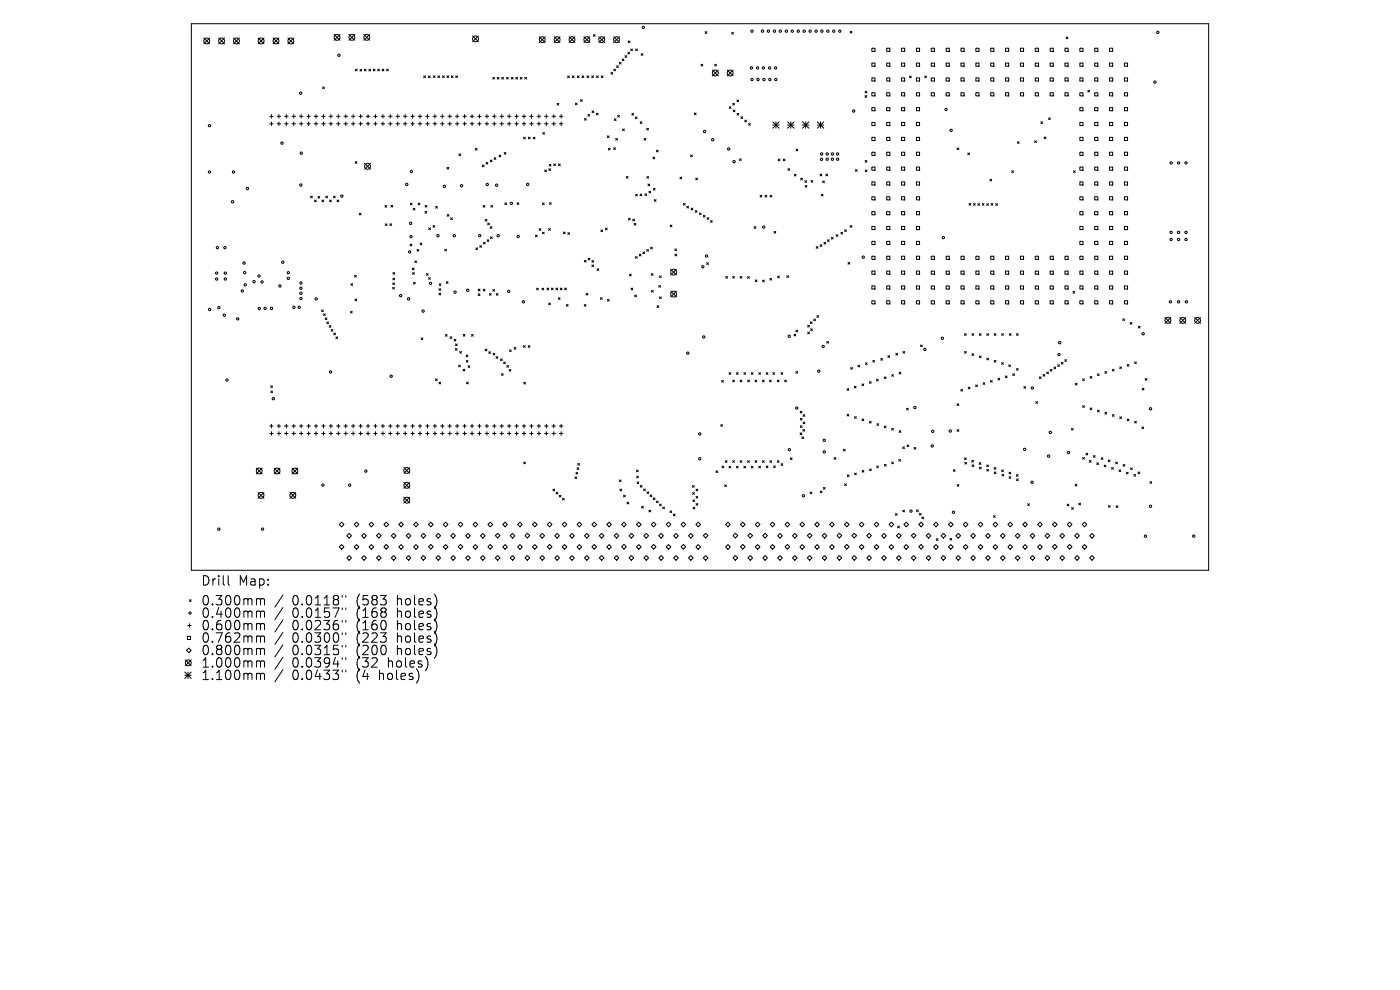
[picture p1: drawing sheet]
<svg xmlns="http://www.w3.org/2000/svg" width="297mm" height="210mm" viewBox="0 0 297 210" stroke-linecap="round" stroke-linejoin="round" font-family="sans-serif">
<defs><g id="words">
<g font-size="2.8">
<text x="42.6" y="124.5">Drill</text>
<text x="50.6" y="124.5">Map:</text>
<text x="42.6" y="128.7">0.300mm</text>
<text x="42.6" y="131.3">0.400mm</text>
<text x="62" y="128.7">0.0118&quot;</text>
<text x="62" y="131.3">0.0157&quot;</text>
<text x="75.7" y="128.7">(583</text>
<text x="75.7" y="131.3">(168</text>
<text x="84.5" y="128.7">holes)</text>
<text x="84.5" y="131.3">holes)</text>
<text x="42.6" y="134">0.600mm</text>
<text x="42.6" y="136.6">0.762mm</text>
<text x="62" y="134">0.0236&quot;</text>
<text x="62" y="136.6">0.0300&quot;</text>
<text x="75.7" y="134">(160</text>
<text x="75.7" y="136.6">(223</text>
<text x="84.5" y="134">holes)</text>
<text x="84.5" y="136.6">holes)</text>
<text x="42.6" y="139.3">0.800mm</text>
<text x="42.6" y="141.9">1.000mm</text>
<text x="62" y="139.3">0.0315&quot;</text>
<text x="62" y="141.9">0.0394&quot;</text>
<text x="75.7" y="139.3">(200</text>
<text x="75.7" y="141.9">(32</text>
<text x="82.6" y="141.9">holes)</text>
<text x="84.5" y="139.3">holes)</text>
<text x="42.6" y="144.5">1.100mm</text>
<text x="62" y="144.5">0.0433&quot;</text>
<text x="75.7" y="144.5">(4</text>
<text x="80.7" y="144.5">holes)</text>
</g>
</g></defs>
<g fill="none" stroke="#000" stroke-width=".21">
<path d="M40.6 5h215.8v116h-215.8zM43.2 8.1l1.3 1.2M44.5 8.1l-1.3 1.2M46.4 8.1l1.2 1.2M47.6 8.1l-1.2 1.2M49.5 8.1l1.3 1.2M50.8 8.1l-1.3 1.2M54.8 8.1l1.2 1.2M56 8.1l-1.2 1.2M57.9 8.1l1.3 1.2M59.2 8.1l-1.3 1.2M61.1 8.1l1.2 1.2"/>
<path d="M62.3 8.1l-1.2 1.2M68.4 18.4l.4 .4M68.8 18.4l-.4 .4M70.9 7.3l1.2 1.2M72.1 7.3l-1.2 1.2M74 7.3l1.3 1.2M75.3 7.3l-1.3 1.2M75.4 14.7l.4 .3M75.8 14.7l-.4 .3M76.4 14.7l.3 .4M76.7 14.7l-.3 .4M77.2 7.3l1.2 1.2"/>
<path d="M77.3 14.7l.4 .3M77.7 14.7l-.4 .3M78.3 14.7l.3 .4M78.4 7.3l-1.2 1.2M78.6 14.7l-.3 .4M79.2 14.7l.4 .3M79.6 14.7l-.4 .3M80.1 14.7l.4 .3M80.5 14.7l-.4 .3M81.1 14.7l.3 .3M81.4 14.7l-.3 .3M82 14.7l.4 .3"/>
<path d="M82.4 14.7l-.4 .3M89.9 16.1l.4 .4M90.3 16.1l-.4 .4M90.9 16.1l.4 .4M91.3 16.1l-.4 .4M91.9 16.1l.4 .4M92.3 16.1l-.4 .4M92.9 16.1l.4 .4M93.3 16.1l-.4 .4M93.9 16.1l.3 .4M94.2 16.1l-.3 .4M94.8 16.1l.4 .4"/>
<path d="M95.2 16.1l-.4 .4M95.8 16.1l.3 .4M96.1 16.1l-.3 .4M96.7 16.1l.4 .4M97.1 16.1l-.4 .4M100.3 7.6l1.2 1.3M101.5 7.6l-1.2 1.3M104.5 16.4l.4 .4M104.9 16.4l-.4 .4M105.5 16.4l.4 .4M105.9 16.4l-.4 .4M106.4 16.4l.4 .4"/>
<path d="M106.8 16.4l-.4 .4M107.5 16.4l.3 .4M107.8 16.4l-.3 .4M108.5 16.4l.4 .4M108.9 16.4l-.4 .4M109.4 16.4l.4 .4M109.8 16.4l-.4 .4M110.4 16.4l.3 .4M110.7 16.4l-.3 .4M111.3 16.4l.4 .4M111.7 16.4l-.4 .4M114.4 7.8l1.3 1.2"/>
<path d="M115.7 7.8l-1.3 1.2M117.6 7.8l1.2 1.2M118.8 7.8l-1.2 1.2M120.4 16.1l.4 .4M120.7 7.8l1.3 1.2M120.8 16.1l-.4 .4M121.4 16.1l.4 .4M121.8 16.1l-.4 .4M122 7.8l-1.3 1.2M122.5 16.1l.4 .4M122.9 16.1l-.4 .4M123.5 16.1l.3 .4"/>
<path d="M123.8 16.1l-.3 .4M123.9 7.8l1.2 1.2M124.5 16.1l.4 .4M124.9 16.1l-.4 .4M125.1 7.8l-1.2 1.2M125.5 16.1l.4 .4M125.9 7.3l.3 .4M125.9 16.1l-.4 .4M126.2 7.3l-.3 .4M126.5 16.1l.4 .4M126.9 16.1l-.4 .4M127 7.8l1.3 1.2"/>
<path d="M127.6 16.1l.3 .4M127.9 16.1l-.3 .4M128.3 7.8l-1.3 1.2M129.6 15.4l.4 .3M130 15.4l-.4 .3M130.2 7.8l1.2 1.2M130.2 14.7l.4 .3M130.6 14.7l-.4 .3M130.8 13.9l.4 .4M131.2 13.9l-.4 .4M131.4 13.2l.4 .4M131.4 7.8l-1.2 1.2"/>
<path d="M131.8 13.2l-.4 .4M132 12.5l.4 .4M132.4 12.5l-.4 .4M132.6 11.8l.4 .4M133 11.8l-.4 .4M133.2 11.1l.4 .4M133.3 8.7l.4 .4M133.6 11.1l-.4 .4M133.7 8.7l-.4 .4M133.8 10.4l.4 .4M134.2 10.4l-.4 .4M134.8 10.4l.4 .3"/>
<path d="M135.2 10.4l-.4 .3M136 11.4l.4 .3M136.4 11.4l-.4 .3M148.7 13.6l.4 .4M149.1 13.6l-.4 .4M149.6 6.7l.4 .4M150 6.7l-.4 .4M151.1 14.9l1.3 1.2M151.6 13.6l.4 .4M152 13.6l-.4 .4M152.4 14.9l-1.3 1.2M154.3 14.9l1.2 1.2"/>
<path d="M155.2 6.9l.4 .3M155.5 14.9l-1.2 1.2M155.6 6.9l-.4 .3M180.3 6.6l.4 .4M180.7 6.6l-.4 .4M183.5 19.3l.4 .4M183.9 19.3l-.4 .4M185 10.2h.6v.7h-.6zM185 13.4h.6v.6h-.6zM185 16.5h.6v.7h-.6zM185 19.7h.6v.6h-.6zM188.1 10.2h.7v.7h-.7z"/>
<path d="M188.1 13.4h.7v.6h-.7zM188.1 16.5h.7v.7h-.7zM188.1 19.7h.7v.6h-.7zM191.3 10.2h.6v.7h-.6zM191.3 13.4h.6v.6h-.6zM191.3 16.5h.6v.7h-.6zM191.3 19.7h.6v.6h-.6zM193 16.1l.3 .4M193.3 16.1l-.3 .4M194.4 10.2h.7v.7h-.7zM194.4 13.4h.7v.6h-.7zM194.4 16.5h.7v.7h-.7z"/>
<path d="M194.4 19.7h.7v.6h-.7zM196.2 16.1l.3 .4M196.5 16.1l-.3 .4M197.6 10.2h.6v.7h-.6zM197.6 13.4h.6v.6h-.6zM197.6 16.5h.6v.7h-.6zM197.6 19.7h.6v.6h-.6zM200.7 10.2h.7v.7h-.7zM200.7 13.4h.7v.6h-.7zM200.7 16.5h.7v.7h-.7zM200.7 19.7h.7v.6h-.7zM203.9 10.2h.6v.7h-.6z"/>
<path d="M203.9 13.4h.6v.6h-.6zM203.9 16.5h.6v.7h-.6zM203.9 19.7h.6v.6h-.6zM207 10.2h.7v.7h-.7zM207 13.4h.7v.6h-.7zM207 16.5h.7v.7h-.7zM207 19.7h.7v.6h-.7zM210.2 10.2h.6v.7h-.6zM210.2 13.4h.6v.6h-.6zM210.2 16.5h.6v.7h-.6zM210.2 19.7h.6v.6h-.6zM213.3 10.2h.7v.7h-.7z"/>
<path d="M213.3 13.4h.7v.6h-.7zM213.3 16.5h.7v.7h-.7zM213.3 19.7h.7v.6h-.7zM216.5 10.2h.6v.7h-.6zM216.5 13.4h.6v.6h-.6zM216.5 16.5h.6v.7h-.6zM216.5 19.7h.6v.6h-.6zM219.6 10.2h.7v.7h-.7zM219.6 13.4h.7v.6h-.7zM219.6 16.5h.7v.7h-.7zM219.6 19.7h.7v.6h-.7zM222.8 10.2h.6v.7h-.6z"/>
<path d="M222.8 13.4h.6v.6h-.6zM222.8 16.5h.6v.7h-.6zM222.8 19.7h.6v.6h-.6zM225.9 10.2h.7v.7h-.7zM225.9 13.4h.7v.6h-.7zM225.9 16.5h.7v.7h-.7zM225.9 19.7h.7v.6h-.7zM226.2 7.8l.3 .4M226.5 7.8l-.3 .4M229.1 10.2h.6v.7h-.6zM229.1 13.4h.6v.6h-.6zM229.1 16.5h.6v.7h-.6z"/>
<path d="M229.1 19.7h.6v.6h-.6zM230.8 19.1l.3 .4M231.1 19.1l-.3 .4M232.2 10.2h.7v.7h-.7zM232.2 13.4h.7v.6h-.7zM232.2 16.5h.7v.7h-.7zM232.2 19.7h.7v.6h-.7zM235.4 10.2h.7v.7h-.7zM235.4 13.4h.7v.6h-.7zM235.4 16.5h.7v.7h-.7zM235.4 19.7h.7v.6h-.7zM238.5 13.4h.7v.6h-.7z"/>
<path d="M238.5 16.5h.7v.7h-.7zM238.5 19.7h.7v.6h-.7zM57.2 24.7h.8M57.2 26.3h.8M57.6 24.3v.7M57.6 25.9v.7M58.8 24.7h.7M58.8 26.3h.7M59.2 24.3v.7M59.2 25.9v.7M60.4 24.7h.7M60.4 26.3h.7"/>
<path d="M60.7 24.3v.7M60.7 25.9v.7M61.9 24.7h.8M61.9 26.3h.8M62.3 24.3v.7M62.3 25.9v.7M63.5 24.7h.8M63.5 26.3h.8M63.9 24.3v.7M63.9 25.9v.7M65.1 24.7h.7M65.1 26.3h.7"/>
<path d="M65.5 24.3v.7M65.5 25.9v.7M66.7 24.7h.7M66.7 26.3h.7M67 24.3v.7M67 25.9v.7M68.2 24.7h.8M68.2 26.3h.8M68.6 24.3v.7M68.6 25.9v.7M69.8 24.7h.8M69.8 26.3h.8"/>
<path d="M70.2 24.3v.7M70.2 25.9v.7M71.4 24.7h.7M71.4 26.3h.7M71.8 24.3v.7M71.8 25.9v.7M73 24.7h.7M73 26.3h.7M73.3 24.3v.7M73.3 25.9v.7M74.6 24.7h.7M74.6 26.3h.7"/>
<path d="M74.9 24.3v.7M74.9 25.9v.7M75.4 34.3l.3 .4M75.7 34.3l-.3 .4M76.1 24.7h.8M76.1 26.3h.8M76.5 24.3v.7M76.5 25.9v.7M77.4 34.7l1.2 1.2M77.7 24.7h.7M77.7 26.3h.7M78.1 24.3v.7"/>
<path d="M78.1 25.9v.7M78.6 34.7l-1.2 1.2M79.3 24.7h.7M79.3 26.3h.7M79.7 24.3v.7M79.7 25.9v.7M80.9 24.7h.7M80.9 26.3h.7M81.2 24.3v.7M81.2 25.9v.7M82.4 24.7h.8M82.4 26.3h.8"/>
<path d="M82.8 24.3v.7M82.8 25.9v.7M84 24.7h.8M84 26.3h.8M84.4 24.3v.7M84.4 25.9v.7M85.6 24.7h.7M85.6 26.3h.7M86 24.3v.7M86 25.9v.7M87.2 24.7h.7M87.2 26.3h.7"/>
<path d="M87.5 24.3v.7M87.5 25.9v.7M88.7 24.7h.8M88.7 26.3h.8M89.1 24.3v.7M89.1 25.9v.7M90.3 24.7h.8M90.3 26.3h.8M90.7 24.3v.7M90.7 25.9v.7M91.9 24.7h.7M91.9 26.3h.7"/>
<path d="M92.3 24.3v.7M92.3 25.9v.7M93.5 24.7h.7M93.5 26.3h.7M93.8 24.3v.7M93.8 25.9v.7M94.8 35.5l.4 .4M95 24.7h.8M95 26.3h.8M95.2 35.5l-.4 .4M95.4 24.3v.7M95.4 25.9v.7"/>
<path d="M96.6 24.7h.8M96.6 26.3h.8M97 24.3v.7M97 25.9v.7M97.4 32.6l.3 .4M97.7 32.6l-.3 .4M98.2 24.7h.7M98.2 26.3h.7M98.6 24.3v.7M98.6 25.9v.7M99.8 24.7h.7M99.8 26.3h.7"/>
<path d="M100.1 24.3v.7M100.1 25.9v.7M100.8 31.5l.4 .4M101.2 31.5l-.4 .4M101.3 24.7h.8M101.3 26.3h.8M101.7 24.3v.7M101.7 25.9v.7M102.3 35l.4 .4M102.7 35l-.4 .4M102.9 24.7h.8M102.9 26.3h.8"/>
<path d="M103.1 34.4l.4 .4M103.3 24.3v.7M103.3 25.9v.7M103.5 34.4l-.4 .4M104 33.9l.4 .4M104.4 33.9l-.4 .4M104.5 24.7h.7M104.5 26.3h.7M104.8 33.4l.4 .4M104.9 24.3v.7M104.9 25.9v.7M105.2 33.4l-.4 .4"/>
<path d="M105.9 32.9l.3 .4M106.1 24.7h.7M106.1 26.3h.7M106.2 32.9l-.3 .4M106.4 24.3v.7M106.4 25.9v.7M107 32.4l.3 .3M107.3 32.4l-.3 .3M107.6 24.7h.8M107.6 26.3h.8M108 24.3v.7M108 25.9v.7"/>
<path d="M109.2 24.7h.8M109.2 26.3h.8M109.6 24.3v.7M109.6 25.9v.7M110.8 24.7h.7M110.8 26.3h.7M111.1 29.1l.3 .4M111.2 24.3v.7M111.2 25.9v.7M111.4 29.1l-.3 .4M112.1 29.1l.4 .4M112.4 24.7h.7"/>
<path d="M112.4 26.3h.7M112.5 29.1l-.4 .4M112.7 24.3v.7M112.7 25.9v.7M113.1 29.1l.4 .4M113.5 29.1l-.4 .4M114 24.7h.7M114 26.3h.7M114.3 24.3v.7M114.3 25.9v.7M115.1 28.1l.4 .4M115.5 28.1l-.4 .4"/>
<path d="M115.5 24.7h.8M115.5 26.3h.8M115.5 36.1l.4 .3M115.9 24.3v.7M115.9 25.9v.7M115.9 36.1l-.4 .3M116.4 35.8l.4 .4M116.5 34.9l.4 .3M116.8 35.8l-.4 .4M116.9 34.9l-.4 .3M117.1 24.7h.7M117.1 26.3h.7"/>
<path d="M117.5 34.8l.3 .3M117.5 24.3v.7M117.5 25.9v.7M117.8 34.8l-.3 .3M118.2 21.9l.4 .4M118.5 34.8l.4 .3M118.6 21.9l-.4 .4M118.7 24.7h.7M118.7 26.3h.7M118.9 34.8l-.4 .3M119.1 24.3v.7M119.1 25.9v.7"/>
<path d="M122.1 21.9l.3 .3M122.4 21.9l-.3 .3M123.1 21.1l.4 .4M123.5 21.1l-.4 .4M124 25.1l.4 .4M124.4 25.1l-.4 .4M124.7 24.3l.4 .4M125.1 24.3l-.4 .4M125.6 23.5l.4 .4M126 23.5l-.4 .4M126.5 24l.4 .4M126.9 24l-.4 .4"/>
<path d="M128.8 28.8l.4 .4M129.1 31.5l.3 .3M129.2 28.8l-.4 .4M129.4 31.5l-.3 .3M130.2 31.3l.4 .4M130.3 25.2l.4 .4M130.6 31.3l-.4 .4M130.6 29.4l.4 .3M130.7 25.2l-.4 .4M131 29.4l-.4 .3M131 24.5l.4 .4M131.4 24.5l-.4 .4"/>
<path d="M132.1 27.3l.3 .4M132.4 27.3l-.3 .4M132.9 37.4l.3 .4M133.2 37.4l-.3 .4M134 24.1l.4 .3M134.4 24.1l-.4 .3M134.8 24.8l.4 .4M135.2 24.8l-.4 .4M135.8 25.8l.4 .4M136.2 25.8l-.4 .4M136.6 29.4l.4 .3M137 29.4l-.4 .3"/>
<path d="M137.2 27.2l.4 .4M137.2 37.4l.4 .4M137.5 39l.3 .4M137.6 27.2l-.4 .4M137.6 37.4l-.4 .4M137.8 39l-.3 .4M138.5 33.3l.4 .4M138.6 40l.4 .3M138.9 33.3l-.4 .4M139 40l-.4 .3M139.3 31.8l.3 .4M139.6 31.8l-.3 .4"/>
<path d="M144.2 37.6l.4 .4M144.6 37.6l-.4 .4M146.5 32.9l.4 .3M146.9 32.9l-.4 .3M147.3 24l.4 .3M147.6 37.8l.4 .3M147.7 24l-.4 .3M148 37.8l-.4 .3M154.7 22.6l.4 .4M155.1 22.6l-.4 .4M155.5 21.9l.3 .4M155.6 23.3l.3 .4"/>
<path d="M155.8 21.9l-.3 .4M155.9 23.3l-.3 .4M156.3 21.2l.4 .4M156.4 24.1l.3 .3M156.7 21.2l-.4 .4M156.7 24.1l-.3 .3M156.9 33.7l.3 .3M157.2 24.8l.3 .3M157.2 33.7l-.3 .3M157.5 24.8l-.3 .3M158 25.5l.4 .4M158.4 25.5l-.4 .4"/>
<path d="M158.8 26.2l.4 .4M159.2 26.2l-.4 .4M163.9 25.8l1.4 1.4M163.9 26.5h1.4M164.6 25.8v1.4M165.1 33.7l.4 .4M165.3 25.8l-1.4 1.4M165.5 33.7l-.4 .4M166.1 33.7l.4 .4M166.5 33.7l-.4 .4M167.1 26.5h1.3M167.1 25.8l1.3 1.4"/>
<path d="M167.2 35.8l.3 .3M167.5 35.8l-.3 .3M167.8 25.8v1.4M168.4 25.8l-1.3 1.4M168.5 37l.4 .3M168.9 37l-.4 .3M168.9 31.6l.4 .4M169.3 31.6l-.4 .4M169.9 37.8l.3 .4M170.2 37.8l-.3 .4M170.2 26.5h1.4M170.2 25.8l1.4 1.4"/>
<path d="M170.7 38.3l.4 .4M170.8 39.3l.4 .4M170.9 25.8v1.4M171.1 38.3l-.4 .4M171.2 39.3l-.4 .4M171.6 25.8l-1.4 1.4M172 38.3l.4 .4M172.4 38.3l-.4 .4M173.4 26.5h1.4M173.4 25.8l1.4 1.4M174 36.9l.3 .4M174.1 25.8v1.4"/>
<path d="M174.3 36.9l-.3 .4M174.5 38.4l.4 .4M174.8 25.8l-1.4 1.4M174.9 38.4l-.4 .4M175.2 36.9l.4 .4M175.6 36.9l-.4 .4M181.5 36l.4 .4M181.9 36l-.4 .4M183.5 20.3l.4 .4M183.5 34l.4 .4M183.6 36.1l.3 .3M183.9 20.3l-.4 .4"/>
<path d="M183.9 34l-.4 .4M183.9 36.1l-.3 .3M185 22.8h.6v.7h-.6zM185 26h.6v.6h-.6zM185 29.1h.6v.7h-.6zM185 32.3h.6v.7h-.6zM185 35.4h.6v.7h-.6zM185 38.6h.6v.7h-.6zM188.1 22.8h.7v.7h-.7zM188.1 26h.7v.6h-.7zM188.1 29.1h.7v.7h-.7zM188.1 32.3h.7v.7h-.7z"/>
<path d="M188.1 35.4h.7v.7h-.7zM188.1 38.6h.7v.7h-.7zM191.3 22.8h.6v.7h-.6zM191.3 26h.6v.6h-.6zM191.3 29.1h.6v.7h-.6zM191.3 32.3h.6v.7h-.6zM191.3 35.4h.6v.7h-.6zM191.3 38.6h.6v.7h-.6zM194.4 22.8h.7v.7h-.7zM194.4 26h.7v.6h-.7zM194.4 29.1h.7v.7h-.7zM194.4 32.3h.7v.7h-.7z"/>
<path d="M194.4 35.4h.7v.7h-.7zM194.4 38.6h.7v.7h-.7zM203 31.4l.4 .3M203.4 31.4l-.4 .3M205.3 32.4l.4 .4M205.7 32.4l-.4 .4M210 38l.4 .4M210.4 38l-.4 .4M214.6 36.2l.4 .4M215 36.2l-.4 .4M215.8 30.1l.4 .3M216.2 30.1l-.4 .3"/>
<path d="M219.5 29.9l.4 .3M219.9 29.9l-.4 .3M220.8 25.8l.4 .4M221.2 25.8l-.4 .4M221.5 29.1l.4 .3M221.9 29.1l-.4 .3M222.5 25l.3 .4M222.8 25l-.3 .4M227.7 36.2l.4 .4M228.1 36.2l-.4 .4M229.1 22.8h.6v.7h-.6zM229.1 26h.6v.6h-.6z"/>
<path d="M229.1 29.1h.6v.7h-.6zM229.1 32.3h.6v.7h-.6zM229.1 35.4h.6v.7h-.6zM229.1 38.6h.6v.7h-.6zM232.2 22.8h.7v.7h-.7zM232.2 26h.7v.6h-.7zM232.2 29.1h.7v.7h-.7zM232.2 32.3h.7v.7h-.7zM232.2 35.4h.7v.7h-.7zM232.2 38.6h.7v.7h-.7zM235.4 22.8h.7v.7h-.7zM235.4 26h.7v.6h-.7z"/>
<path d="M235.4 29.1h.7v.7h-.7zM235.4 32.3h.7v.7h-.7zM235.4 35.4h.7v.7h-.7zM235.4 38.6h.7v.7h-.7zM238.5 22.8h.7v.7h-.7zM238.5 26h.7v.6h-.7zM238.5 29.1h.7v.7h-.7zM238.5 32.3h.7v.7h-.7zM238.5 35.4h.7v.7h-.7zM238.5 38.6h.7v.7h-.7zM65.9 41.6l.4 .4M66.3 41.6l-.4 .4"/>
<path d="M66.7 42.4l.4 .4M67.1 42.4l-.4 .4M67.5 41.7l.3 .3M67.8 41.7l-.3 .3M68.3 42.4l.4 .4M68.7 42.4l-.4 .4M69.1 41.6l.4 .4M69.5 41.6l-.4 .4M69.9 42.4l.4 .4M70.3 42.4l-.4 .4M70.7 41.6l.4 .4M71.1 41.6l-.4 .4"/>
<path d="M71.5 42.4l.4 .4M71.9 42.4l-.4 .4M75.2 58.4l.4 .4M75.6 58.4l-.4 .4M76.2 45.2l.4 .4M76.6 45.2l-.4 .4M81.7 43.6l.3 .4M81.7 47.5l.4 .4M82 43.6l-.3 .4M82.1 47.5l-.4 .4M82.7 47.5l.4 .3M83 43.6l.3 .3"/>
<path d="M83.1 47.5l-.4 .3M83.3 43.6l-.3 .3M83.3 59l.4 .4M83.4 57.8l.3 .4M83.7 59l-.4 .4M83.7 57.8l-.3 .4M87 51.8l.4 .4M87.1 43.1l.3 .4M87.4 51.8l-.4 .4M87.4 43.1l-.3 .4M87.5 56.9l.3 .3M87.5 57.8l.4 .4"/>
<path d="M87.7 44.2l.3 .3M87.7 59.9l.4 .4M87.8 56.9l-.3 .3M87.9 57.8l-.4 .4M88 55.3l.4 .4M88 44.2l-.3 .3M88.1 59.9l-.4 .4M88.4 55.3l-.4 .4M88.5 52.9l.3 .4M88.7 43.1l.4 .3M88.8 52.9l-.3 .4M89.1 43.1l-.4 .3"/>
<path d="M89.1 51.6l.4 .3M89.5 51.6l-.4 .3M90.1 44.8l.4 .4M90.2 43.6l.4 .3M90.5 58l.3 .4M90.5 44.8l-.4 .4M90.6 43.6l-.4 .3M90.8 58l-.3 .4M90.9 58.9l.4 .4M91 48.3l.3 .4M91.3 58.9l-.4 .4M91.3 48.3l-.3 .4"/>
<path d="M91.9 47.8l.3 .4M92.2 47.8l-.3 .4M92.4 43.8l.4 .4M92.8 43.8l-.4 .4M94.4 52.9l.3 .3M94.7 59.7l.4 .4M94.7 52.9l-.3 .3M94.9 45.5l.4 .4M95.1 59.7l-.4 .4M95.3 45.5l-.4 .4M95.6 46.2l.4 .4M96 46.2l-.4 .4"/>
<path d="M101 52.6l.3 .3M101.3 52.6l-.3 .3M101.8 52.1l.4 .4M102.2 52.1l-.4 .4M102.5 43.6l.4 .3M102.6 51.4l.3 .4M102.9 43.6l-.4 .3M102.9 51.4l-.3 .4M102.9 46.5l.4 .4M103.3 46.5l-.4 .4M103.3 50.9l.4 .3M103.5 47.3l.3 .4"/>
<path d="M103.7 50.9l-.4 .3M103.8 47.3l-.3 .4M104 48.1l.3 .4M104 50.2l.4 .4M104.1 43.6l.4 .3M104.3 48.1l-.3 .4M104.4 50.2l-.4 .4M104.5 43.6l-.4 .3M107.1 43l.4 .4M107.5 43l-.4 .4M109.7 43l.4 .4M110.1 43l-.4 .4"/>
<path d="M113.6 49.9l.4 .3M114 49.9l-.4 .3M114.4 48.5l.3 .4M114.7 48.5l-.3 .4M115.1 43l.3 .4M115.1 49.2l.4 .4M115.4 43l-.3 .4M115.5 49.2l-.4 .4M116.4 48.5l.4 .4M116.6 43l.3 .4M116.8 48.5l-.4 .4M116.9 43l-.3 .4"/>
<path d="M119.5 49.2l.4 .4M119.9 49.2l-.4 .4M120.5 49.4l.3 .3M120.8 49.4l-.3 .3M124 55.2l.3 .4M124.3 55.2l-.3 .4M124.8 54.8l.4 .3M125.2 54.8l-.4 .3M125.6 56.2l.3 .4M125.6 55.3l.3 .3M125.9 55.3l-.3 .3M125.9 56.2l-.3 .4"/>
<path d="M126.7 57l.3 .4M127 57l-.3 .4M127.5 48.8l.3 .3M127.8 48.8l-.3 .3M128.4 48.4l.4 .3M128.8 48.4l-.4 .3M133.3 46.3l.4 .4M133.5 58.2l.4 .3M133.7 46.3l-.4 .4M133.9 58.2l-.4 .3M134.2 46.5l.4 .4M134.5 47.4l.4 .4"/>
<path d="M134.6 46.5l-.4 .4M134.8 54.4l.4 .4M134.8 41.2l.4 .4M134.9 47.4l-.4 .4M135.2 54.4l-.4 .4M135.2 41.2l-.4 .4M135.6 53.9l.4 .4M135.8 41.2l.3 .3M136 53.9l-.4 .4M136.1 41.2l-.3 .3M136.4 53.4l.4 .4M136.8 53.4l-.4 .4"/>
<path d="M136.8 41.1l.4 .4M137.2 41.1l-.4 .4M137.2 52.9l.4 .4M137.6 52.9l-.4 .4M137.7 40.6l.3 .3M138 52.4l.4 .4M138 40.6l-.3 .3M138.2 58l.3 .4M138.4 52.4l-.4 .4M138.5 58l-.3 .4M138.8 42.3l.4 .4M139.2 42.3l-.4 .4"/>
<path d="M139.9 58.5l.4 .4M140.3 58.5l-.4 .4M142.2 47.7l.3 .4M142.3 57.1l1.2 1.2M142.5 47.7l-.3 .4M143.2 52.8l.3 .4M143.2 53.9l.4 .4M143.5 57.1l-1.2 1.2M143.5 52.8l-.3 .4M143.6 53.9l-.4 .4M145 43.1l.3 .4M145.3 43.1l-.3 .4"/>
<path d="M145.7 43.8l.4 .3M146.1 43.8l-.4 .3M146.6 44.2l.4 .3M147 44.2l-.4 .3M147.5 44.7l.4 .3M147.9 44.7l-.4 .3M148.4 45.2l.4 .3M148.8 45.2l-.4 .3M149.2 45.7l.4 .3M149.6 45.7l-.4 .3M149.9 55.7l.4 .4M150 46.2l.4 .3"/>
<path d="M150.3 55.7l-.4 .4M150.4 46.2l-.4 .3M150.7 46.8l.4 .4M151.1 46.8l-.4 .4M154 58.7l.3 .3M154.3 58.7l-.3 .3M155.4 58.6l.4 .4M155.8 58.6l-.4 .4M157 58.6l.4 .4M157.4 58.6l-.4 .4M158.6 58.7l.4 .3M159 58.7l-.4 .3"/>
<path d="M160 48.1l.4 .4M160.2 59.4l.4 .3M160.4 48.1l-.4 .4M160.6 59.4l-.4 .3M161.2 41.4l.4 .4M161.6 41.4l-.4 .4M161.8 59.4l.3 .4M162.1 59.4l-.3 .4M162.3 41.4l.4 .4M162.7 41.4l-.4 .4M163.3 59l.4 .4M163.4 41.4l.3 .4"/>
<path d="M163.7 59l-.4 .4M163.7 41.4l-.3 .4M164.2 49.1l.4 .4M164.6 49.1l-.4 .4M165 58.6l.3 .3M165.3 58.6l-.3 .3M166.9 58.5l.4 .4M167.3 58.5l-.4 .4M173.1 52.3l.4 .4M173.5 52.3l-.4 .4M174 51.9l.4 .4M174.2 41.2l.4 .4"/>
<path d="M174.4 51.9l-.4 .4M174.6 41.2l-.4 .4M174.8 51.4l.4 .4M175.2 51.4l-.4 .4M175.5 50.9l.4 .3M175.9 50.9l-.4 .3M176.4 50.3l.3 .4M176.7 50.3l-.3 .4M177.4 49.8l.3 .4M177.7 49.8l-.3 .4M178.4 49.3l.4 .4M178.8 49.3l-.4 .4"/>
<path d="M179.2 48.7l.4 .4M179.6 48.7l-.4 .4M179.9 55.7l.4 .3M180.3 55.7l-.4 .3M180.3 47.8l.4 .4M180.7 47.8l-.4 .4M185 41.7h.6v.7h-.6zM185 44.9h.6v.7h-.6zM185 48h.6v.7h-.6zM185 51.2h.6v.7h-.6zM185 54.3h.6v.7h-.6zM185 57.5h.6v.7h-.6z"/>
<path d="M188.1 41.7h.7v.7h-.7zM188.1 44.9h.7v.7h-.7zM188.1 48h.7v.7h-.7zM188.1 51.2h.7v.7h-.7zM188.1 54.3h.7v.7h-.7zM188.1 57.5h.7v.7h-.7zM191.3 41.7h.6v.7h-.6zM191.3 44.9h.6v.7h-.6zM191.3 48h.6v.7h-.6zM191.3 51.2h.6v.7h-.6zM191.3 54.3h.6v.7h-.6zM191.3 57.5h.6v.7h-.6z"/>
<path d="M194.4 41.7h.7v.7h-.7zM194.4 44.9h.7v.7h-.7zM194.4 48h.7v.7h-.7zM194.4 51.2h.7v.7h-.7zM194.4 54.3h.7v.7h-.7zM194.4 57.5h.7v.7h-.7zM197.6 54.3h.6v.7h-.6zM197.6 57.5h.6v.7h-.6zM200.7 54.3h.7v.7h-.7zM200.7 57.5h.7v.7h-.7zM203.9 54.3h.6v.7h-.6zM203.9 57.5h.6v.7h-.6z"/>
<path d="M205.6 43.1l.4 .4M206 43.1l-.4 .4M206.5 43.2l.4 .4M206.9 43.2l-.4 .4M207 54.3h.7v.7h-.7zM207 57.5h.7v.7h-.7zM207.5 43.2l.3 .4M207.8 43.2l-.3 .4M208.4 43.2l.4 .4M208.8 43.2l-.4 .4M209.3 43.2l.4 .4M209.7 43.2l-.4 .4"/>
<path d="M210.2 54.3h.6v.7h-.6zM210.2 57.5h.6v.7h-.6zM210.3 43.2l.3 .3M210.6 43.2l-.3 .3M211.2 43.2l.4 .4M211.6 43.2l-.4 .4M213.3 54.3h.7v.7h-.7zM213.3 57.5h.7v.7h-.7zM216.5 54.3h.6v.7h-.6zM216.5 57.5h.6v.7h-.6zM219.6 54.3h.7v.7h-.7zM219.6 57.5h.7v.7h-.7z"/>
<path d="M222.8 54.3h.6v.7h-.6zM222.8 57.5h.6v.7h-.6zM225.9 54.3h.7v.7h-.7zM225.9 57.5h.7v.7h-.7zM229.1 41.7h.6v.7h-.6zM229.1 44.9h.6v.7h-.6zM229.1 48h.6v.7h-.6zM229.1 51.2h.6v.7h-.6zM229.1 54.3h.6v.7h-.6zM229.1 57.5h.6v.7h-.6zM232.2 41.7h.7v.7h-.7zM232.2 44.9h.7v.7h-.7z"/>
<path d="M232.2 48h.7v.7h-.7zM232.2 51.2h.7v.7h-.7zM232.2 54.3h.7v.7h-.7zM232.2 57.5h.7v.7h-.7zM235.4 41.7h.7v.7h-.7zM235.4 44.9h.7v.7h-.7zM235.4 48h.7v.7h-.7zM235.4 51.2h.7v.7h-.7zM235.4 54.3h.7v.7h-.7zM235.4 57.5h.7v.7h-.7zM238.5 41.7h.7v.7h-.7zM238.5 44.9h.7v.7h-.7z"/>
<path d="M238.5 48h.7v.7h-.7zM238.5 51.2h.7v.7h-.7zM238.5 54.3h.7v.7h-.7zM238.5 57.5h.7v.7h-.7zM68.2 65.7l.4 .4M68.6 65.7l-.4 .4M68.6 66.6l.4 .3M69 67.4l.3 .4M69 66.6l-.4 .3M69.3 68.3l.4 .4M69.3 67.4l-.3 .4M69.7 68.3l-.4 .4"/>
<path d="M69.8 69.1l.4 .3M70.2 69.1l-.4 .3M70.3 69.9l.3 .4M70.6 69.9l-.3 .4M70.8 70.6l.4 .4M71.2 70.6l-.4 .4M71.3 71.5l.3 .3M71.6 71.5l-.3 .3M74.4 66l.3 .4M74.5 60.2l.3 .3M74.7 66l-.3 .4M74.8 60.2l-.3 .3"/>
<path d="M75.3 63.4l.4 .4M75.7 63.4l-.4 .4M83.3 60.9l.4 .4M83.3 60l.4 .4M83.7 60.9l-.4 .4M83.7 60l-.4 .4M89.3 71.7l.4 .3M89.7 71.7l-.4 .3M93.1 62.2l.4 .4M93.1 61.2l.4 .4M93.2 60.2l.3 .4M93.5 62.2l-.4 .4"/>
<path d="M93.5 61.2l-.4 .4M93.5 60.2l-.3 .4M94.5 71l.4 .3M94.9 71l-.4 .3M95.5 71.4l.4 .4M95.9 71.4l-.4 .4M96.4 72l.3 .4M96.6 73.9l.4 .4M96.6 73l.4 .3M96.7 72l-.3 .4M97 73.9l-.4 .4M97 73l-.4 .3"/>
<path d="M97.3 77.5l.4 .3M97.5 74.6l.4 .3M97.7 77.5l-.4 .3M97.9 74.6l-.4 .3M98.2 78.3l.4 .4M98.3 70.9l.3 .4M98.6 78.3l-.4 .4M98.6 70.9l-.3 .4M98.9 75.3l.4 .4M98.9 76.5l.4 .3M99.3 75.3l-.4 .4M99.3 76.5l-.4 .3"/>
<path d="M99.3 77.6l.4 .3M99.7 77.6l-.4 .3M100 70.9l.4 .4M100.4 70.9l-.4 .4M101.4 62.3l.4 .4M101.5 61.3l.3 .4M101.8 62.3l-.4 .4M101.8 61.3l-.3 .4M102.5 61.4l.4 .3M102.9 61.4l-.4 .3M102.9 74.1l.4 .3M103.3 74.1l-.4 .3"/>
<path d="M103.7 74.6l.4 .4M103.8 62.3l.4 .3M104.1 74.6l-.4 .4M104.2 62.3l-.4 .3M104.6 61.4l.3 .4M104.6 74.9l.4 .4M104.9 61.4l-.3 .4M105 74.9l-.4 .4M105.2 75.6l.4 .4M105.3 62.3l.3 .3M105.6 75.6l-.4 .4M105.6 62.3l-.3 .3"/>
<path d="M106.2 76.1l.4 .4M106.4 79.3l.3 .3M106.6 76.1l-.4 .4M106.7 79.3l-.3 .3M106.8 76.8l.4 .4M107.2 76.8l-.4 .4M107.5 77.5l.4 .4M107.9 77.5l-.4 .4M108 78.4l.4 .3M108.1 74.2l.3 .4M108.4 78.4l-.4 .3M108.4 74.2l-.3 .4"/>
<path d="M109.1 73.7l.3 .4M109.4 73.7l-.3 .4M111 73.3l.4 .4M111.4 73.3l-.4 .4M112 73.3l.4 .4M112.4 73.3l-.4 .4M113.8 61.1l.4 .4M114.2 61.1l-.4 .4M115 61.1l.3 .4M115.3 61.1l-.3 .4M116 61.1l.4 .4M116.4 64.3l.4 .4"/>
<path d="M116.4 61.1l-.4 .4M116.8 64.3l-.4 .4M117 61.1l.3 .4M117.3 61.1l-.3 .4M117.9 61.1l.4 .4M118.3 61.1l-.4 .4M118.4 63.1l.4 .4M118.8 63.1l-.4 .4M118.9 61.1l.3 .4M119.2 61.1l-.3 .4M119.8 61.1l.4 .4M120.1 64.6l.4 .4"/>
<path d="M120.2 61.1l-.4 .4M120.5 64.6l-.4 .4M123.9 64.6l.4 .4M124.3 64.6l-.4 .4M124.3 62.2l.4 .4M124.7 62.2l-.4 .4M127.4 63.1l.4 .4M127.8 63.1l-.4 .4M128.9 63.5l.3 .4M129.2 63.5l-.3 .4M133.9 61.1l.3 .4M134.2 61.1l-.3 .4"/>
<path d="M134.6 62.6l.4 .4M135 62.6l-.4 .4M138.2 61.6l.4 .4M138.6 61.6l-.4 .4M139.4 64.9l.3 .3M139.7 64.9l-.3 .3M139.7 60.6l.4 .3M139.9 63l.4 .3M140.1 60.6l-.4 .3M140.3 63l-.4 .3M142.3 61.8l1.2 1.2M143.5 61.8l-1.2 1.2"/>
<path d="M154.7 79l.3 .4M155 79l-.3 .4M156.2 79l.4 .4M156.6 79l-.4 .4M157.8 79l.4 .4M158.2 79l-.4 .4M159.4 79l.4 .4M159.8 79l-.4 .4M161 79l.3 .4M161.3 79l-.3 .4M162.5 79l.4 .4M162.9 79l-.4 .4"/>
<path d="M164 79l.3 .4M164.3 79l-.3 .4M165.7 79l.4 .4M166.1 79l-.4 .4M168.4 70.9l.4 .4M168.8 70.9l-.4 .4M168.8 70l.4 .4M168.8 78.8l.4 .4M169.2 70l-.4 .4M169.2 78.8l-.4 .4M171.4 69l.3 .4M171.4 70.4l.3 .4"/>
<path d="M171.7 69l-.3 .4M171.7 70.4l-.3 .4M171.9 68.3l.4 .3M172 69.7l.3 .4M172.3 68.3l-.4 .3M172.3 69.7l-.3 .4M172.6 67.7l.4 .3M173 67.7l-.4 .3M173.3 67l.4 .3M173.7 67l-.4 .3M175.4 72.4l.4 .4M175.8 72.4l-.4 .4"/>
<path d="M180.5 78l.3 .3M180.8 78l-.3 .3M182 77.5l.4 .3M182.4 77.5l-.4 .3M183.6 77l.4 .3M184 77l-.4 .3M185 60.7h.6v.6h-.6zM185 63.8h.6v.7h-.6zM185.2 76.5l.3 .3M185.5 76.5l-.3 .3M186.9 76l.3 .4M187.2 76l-.3 .4"/>
<path d="M187.6 80l.4 .3M188 80l-.4 .3M188.1 60.7h.7v.6h-.7zM188.1 63.8h.7v.7h-.7zM188.4 75.5l.3 .3M188.7 75.5l-.3 .3M189.2 79.5l.3 .3M189.5 79.5l-.3 .3M190 75l.4 .3M190.4 75l-.4 .3M190.7 79l.4 .3M191.1 79l-.4 .3"/>
<path d="M191.3 60.7h.6v.6h-.6zM191.3 63.8h.6v.7h-.6zM191.6 74.6l.3 .3M191.9 74.6l-.3 .3M194.4 60.7h.7v.6h-.7zM194.4 63.8h.7v.7h-.7zM195.3 73.2l.4 .4M195.7 73.2l-.4 .4M197.6 60.7h.6v.6h-.6zM197.6 63.8h.6v.7h-.6zM200.7 60.7h.7v.6h-.7zM200.7 63.8h.7v.7h-.7z"/>
<path d="M203.9 60.7h.6v.6h-.6zM203.9 63.8h.6v.7h-.6zM204.6 70.8l.4 .3M204.6 74.6l.4 .3M205 70.8l-.4 .3M205 74.6l-.4 .3M206.2 70.8l.4 .3M206.2 75l.4 .4M206.6 70.8l-.4 .3M206.6 75l-.4 .4M207 60.7h.7v.6h-.7zM207 63.8h.7v.7h-.7z"/>
<path d="M207.8 70.8l.3 .3M207.8 75.5l.3 .4M208.1 70.8l-.3 .3M208.1 75.5l-.3 .4M209.3 70.8l.4 .3M209.3 76l.4 .3M209.7 70.8l-.4 .3M209.7 76l-.4 .3M210.2 60.7h.6v.6h-.6zM210.2 63.8h.6v.7h-.6zM210.9 70.8l.4 .3M210.9 76.4l.4 .4"/>
<path d="M211.3 70.8l-.4 .3M211.3 76.4l-.4 .4M212.5 70.8l.4 .3M212.5 76.9l.4 .4M212.9 70.8l-.4 .3M212.9 76.9l-.4 .4M213.3 79.8l.4 .3M213.3 60.7h.7v.6h-.7zM213.3 63.8h.7v.7h-.7zM213.7 79.8l-.4 .3M214 77.4l.4 .4M214.1 70.8l.4 .3"/>
<path d="M214.4 77.4l-.4 .4M214.5 70.8l-.4 .3M214.9 79.3l.3 .4M215.2 79.3l-.3 .4M215.6 70.8l.4 .3M215.6 78.2l.4 .4M216 70.8l-.4 .3M216 78.2l-.4 .4M216.5 60.7h.6v.6h-.6zM216.5 63.8h.6v.7h-.6zM219.6 60.7h.7v.6h-.7zM219.6 63.8h.7v.7h-.7z"/>
<path d="M220.5 79.9l.4 .4M220.9 79.9l-.4 .4M221.3 79.4l.3 .4M221.6 79.4l-.3 .4M222.1 78.9l.3 .4M222.4 78.9l-.3 .4M222.8 60.7h.6v.6h-.6zM222.8 63.8h.6v.7h-.6zM222.8 78.4l.4 .3M223.2 78.4l-.4 .3M223.6 77.9l.4 .3M224 77.9l-.4 .3"/>
<path d="M224.4 77.4l.3 .3M224.7 77.4l-.3 .3M225.1 76.8l.4 .4M225.5 76.8l-.4 .4M225.9 76.3l.4 .4M225.9 60.7h.7v.6h-.7zM225.9 63.8h.7v.7h-.7zM226.3 76.3l-.4 .4M227.6 61.8l.4 .4M228 61.8l-.4 .4M229.1 60.7h.6v.6h-.6zM229.1 63.8h.6v.7h-.6z"/>
<path d="M231.2 79.9l.4 .3M231.6 79.9l-.4 .3M232.2 60.7h.7v.6h-.7zM232.2 63.8h.7v.7h-.7zM232.8 79.3l.4 .4M233.2 79.3l-.4 .4M234.4 78.8l.4 .4M234.8 78.8l-.4 .4M235.4 60.7h.7v.6h-.7zM235.4 63.8h.7v.7h-.7zM236 78.3l.3 .4M236.3 78.3l-.3 .4"/>
<path d="M237.5 77.8l.4 .4M237.9 77.8l-.4 .4M238.2 67.6l.4 .4M238.5 60.7h.7v.6h-.7zM238.5 63.8h.7v.7h-.7zM238.6 67.6l-.4 .4M239.1 77.3l.4 .4M239.5 77.3l-.4 .4M239.8 68.4l.3 .4M240.1 68.4l-.3 .4M240.7 76.8l.4 .3M241.1 76.8l-.4 .3"/>
<path d="M241.5 69.2l.4 .4M241.9 69.2l-.4 .4M247.1 67.3l1.3 1.3M248.4 67.3l-1.3 1.3M250.3 67.3l1.2 1.3M251.5 67.3l-1.2 1.3M253.4 67.3l1.3 1.3M254.7 67.3l-1.3 1.3M54.4 99.3l1.2 1.2M55.6 99.3l-1.2 1.2M57.2 90.4h.8M57.2 91.9h.8"/>
<path d="M57.4 81.8l.4 .4M57.5 82.9l.3 .4M57.6 90v.7M57.6 91.6v.7M57.8 81.8l-.4 .4M57.8 82.9l-.3 .4M58.2 99.3l1.2 1.2M58.8 90.4h.7M58.8 91.9h.7M59.2 90v.7M59.2 91.6v.7M59.4 99.3l-1.2 1.2"/>
<path d="M60.4 90.4h.7M60.4 91.9h.7M60.7 90v.7M60.7 91.6v.7M61.9 99.3l1.3 1.2M61.9 90.4h.8M61.9 91.9h.8M62.3 90v.7M62.3 91.6v.7M63.2 99.3l-1.3 1.2M63.5 90.4h.8M63.5 91.9h.8"/>
<path d="M63.9 90v.7M63.9 91.6v.7M65.1 90.4h.7M65.1 91.9h.7M65.5 90v.7M65.5 91.6v.7M66.7 90.4h.7M66.7 91.9h.7M67 90v.7M67 91.6v.7M68.2 90.4h.8M68.2 91.9h.8"/>
<path d="M68.6 90v.7M68.6 91.6v.7M69.8 90.4h.8M69.8 91.9h.8M70.2 90v.7M70.2 91.6v.7M71.4 90.4h.7M71.4 91.9h.7M71.8 90v.7M71.8 91.6v.7M73 90.4h.7M73 91.9h.7"/>
<path d="M73.3 90v.7M73.3 91.6v.7M74.6 90.4h.7M74.6 91.9h.7M74.9 90v.7M74.9 91.6v.7M76.1 90.4h.8M76.1 91.9h.8M76.5 90v.7M76.5 91.6v.7M77.7 90.4h.7M77.7 91.9h.7"/>
<path d="M78.1 90v.7M78.1 91.6v.7M79.3 90.4h.7M79.3 91.9h.7M79.7 90v.7M79.7 91.6v.7M80.9 90.4h.7M80.9 91.9h.7M81.2 90v.7M81.2 91.6v.7M82.4 90.4h.8M82.4 91.9h.8"/>
<path d="M82.8 90v.7M82.8 91.6v.7M84 90.4h.8M84 91.9h.8M84.4 90v.7M84.4 91.6v.7M85.6 90.4h.7M85.6 91.9h.7M85.7 99.2l1.2 1.2M86 90v.7M86 91.6v.7M86.9 99.2l-1.2 1.2"/>
<path d="M87.2 90.4h.7M87.2 91.9h.7M87.5 90v.7M87.5 91.6v.7M88.7 90.4h.8M88.7 91.9h.8M89.1 90v.7M89.1 91.6v.7M90.3 90.4h.8M90.3 91.9h.8M90.7 90v.7M90.7 91.6v.7"/>
<path d="M91.9 90.4h.7M91.9 91.9h.7M92.3 90v.7M92.3 91.6v.7M92.4 80.4l.4 .3M92.8 80.4l-.4 .3M93.1 81.1l.4 .3M93.5 90.4h.7M93.5 91.9h.7M93.5 81.1l-.4 .3M93.8 90v.7M93.8 91.6v.7"/>
<path d="M95 90.4h.8M95 91.9h.8M95.4 90v.7M95.4 91.6v.7M96.6 90.4h.8M96.6 91.9h.8M97 90v.7M97 91.6v.7M98.2 90.4h.7M98.2 91.9h.7M98.6 90v.7M98.6 91.6v.7"/>
<path d="M99 81.1l.3 .3M99.3 81.1l-.3 .3M99.8 90.4h.7M99.8 91.9h.7M100.1 90v.7M100.1 91.6v.7M101.3 90.4h.8M101.3 91.9h.8M101.7 90v.7M101.7 91.6v.7M102.9 90.4h.8M102.9 91.9h.8"/>
<path d="M103.3 90v.7M103.3 91.6v.7M104.5 90.4h.7M104.5 91.9h.7M104.9 90v.7M104.9 91.6v.7M106.1 90.4h.7M106.1 91.9h.7M106.4 90v.7M106.4 91.6v.7M107.6 90.4h.8M107.6 91.9h.8"/>
<path d="M108 90v.7M108 91.6v.7M109.2 90.4h.8M109.2 91.9h.8M109.6 90v.7M109.6 91.6v.7M110.8 90.4h.7M110.8 91.9h.7M111.1 98l.4 .4M111.1 81.1l.4 .4M111.2 90v.7M111.2 91.6v.7"/>
<path d="M111.5 98l-.4 .4M111.5 81.1l-.4 .4M112.4 90.4h.7M112.4 91.9h.7M112.7 90v.7M112.7 91.6v.7M114 90.4h.7M114 91.9h.7M114.3 90v.7M114.3 91.6v.7M115.5 90.4h.8M115.5 91.9h.8"/>
<path d="M115.9 90v.7M115.9 91.6v.7M117.1 90.4h.7M117.1 91.9h.7M117.5 90v.7M117.5 91.6v.7M118.7 90.4h.7M118.7 91.9h.7M119.1 90v.7M119.1 91.6v.7M122.4 99.2l.4 .4M122.6 98.3l.3 .4"/>
<path d="M122.8 99.2l-.4 .4M122.9 98.3l-.3 .4M135 99.7l.4 .4M135.4 99.7l-.4 .4M151.9 99.9l.4 .3M152.3 99.9l-.4 .3M152.9 90.1l.4 .3M153.1 80.7l.4 .4M153.2 98.9l.3 .3M153.3 90.1l-.4 .3M153.5 80.7l-.4 .4M153.5 98.9l-.3 .3"/>
<path d="M153.9 97.7l.3 .4M154.2 97.7l-.3 .4M154.7 98.9l.3 .4M155 98.9l-.3 .4M155.4 80.6l.4 .4M155.4 97.7l.4 .4M155.8 80.6l-.4 .4M155.8 97.7l-.4 .4M156.2 98.9l.4 .4M156.6 98.9l-.4 .4M157 80.6l.4 .4M157 97.7l.4 .4"/>
<path d="M157.4 80.6l-.4 .4M157.4 97.7l-.4 .4M157.8 98.9l.4 .4M158.2 98.9l-.4 .4M158.6 97.7l.4 .4M158.6 80.6l.4 .4M159 97.7l-.4 .4M159 80.6l-.4 .4M159.4 98.9l.4 .4M159.8 98.9l-.4 .4M160.2 80.6l.3 .4M160.2 97.7l.3 .4"/>
<path d="M160.5 80.6l-.3 .4M160.5 97.7l-.3 .4M161 98.9l.3 .4M161.3 98.9l-.3 .4M161.7 80.6l.4 .4M161.7 97.7l.4 .4M162.1 80.6l-.4 .4M162.1 97.7l-.4 .4M162.5 98.8l.4 .4M162.9 98.8l-.4 .4M163.2 80.6l.4 .4M163.3 97.7l.4 .4"/>
<path d="M163.6 80.6l-.4 .4M163.7 97.7l-.4 .4M164.1 98.8l.4 .4M164.5 98.8l-.4 .4M164.9 80.6l.4 .4M164.9 97.7l.4 .4M165.3 80.6l-.4 .4M165.3 97.7l-.4 .4M165.7 98.4l.4 .3M166.1 98.4l-.4 .3M166.5 80.6l.3 .4M166.8 80.6l-.3 .4"/>
<path d="M167.7 97.1l.3 .4M168 97.1l-.3 .4M169.7 91.8l.4 .4M169.8 87.2l.3 .4M169.8 88.7l.4 .4M169.8 90.3l.4 .4M170.1 92.7l.4 .4M170.1 91.8l-.4 .4M170.1 87.2l-.3 .4M170.2 88.7l-.4 .4M170.2 90.3l-.4 .4M170.3 91.1l.4 .4"/>
<path d="M170.4 88l.3 .3M170.4 89.5l.3 .4M170.5 92.7l-.4 .4M170.7 91.1l-.4 .4M170.7 88l-.3 .3M170.7 89.5l-.3 .4M176.9 97.1l.4 .3M177.3 97.1l-.4 .3M178.9 95.3l.4 .4M179.3 95.3l-.4 .4M179.7 82.4l.4 .4M179.7 87.9l.4 .3"/>
<path d="M180.1 82.4l-.4 .4M180.1 87.9l-.4 .3M181.2 81.9l.4 .4M181.3 88.4l.4 .4M181.6 81.9l-.4 .4M181.7 88.4l-.4 .4M182.9 81.4l.3 .4M182.9 88.9l.3 .3M182.9 99.8l.4 .4M183.2 81.4l-.3 .4M183.2 88.9l-.3 .3M183.3 99.8l-.4 .4"/>
<path d="M184.4 80.9l.4 .4M184.4 89.4l.4 .3M184.5 99.5l.3 .3M184.8 80.9l-.4 .4M184.8 89.4l-.4 .3M184.8 99.5l-.3 .3M186 80.5l.3 .3M186 98.8l.4 .4M186 89.9l.4 .3M186.3 80.5l-.3 .3M186.4 98.8l-.4 .4M186.4 89.9l-.4 .3"/>
<path d="M187.6 90.4l.4 .3M187.6 98.5l.4 .4M188 90.4l-.4 .3M188 98.5l-.4 .4M189.2 90.9l.3 .3M189.2 98l.3 .4M189.5 90.9l-.3 .3M189.5 98l-.3 .4M190.7 97.5l.3 .3M190.7 91.4l.4 .3M191 97.5l-.3 .3M191.1 91.4l-.4 .3"/>
<path d="M191.5 94.8l.4 .4M191.9 94.8l-.4 .4M192.3 86.6l.4 .4M192.4 94.4l.4 .3M192.7 86.6l-.4 .4M192.8 94.4l-.4 .3M193.9 94.9l.4 .4M194.3 94.9l-.4 .4M202.2 99.6l.4 .4M202.6 99.6l-.4 .4M203 85.7l.4 .3M203 91.1l.4 .4"/>
<path d="M203.4 85.7l-.4 .3M203.4 91.1l-.4 .4M203.8 82.6l.4 .4M204.2 82.6l-.4 .4M204.6 97.1l.4 .4M204.7 98.1l.3 .4M205 97.1l-.4 .4M205 98.1l-.3 .4M205.4 82.1l.4 .4M205.8 82.1l-.4 .4M206.2 97.6l.3 .4M206.2 98.6l.4 .4"/>
<path d="M206.5 97.6l-.3 .4M206.6 98.6l-.4 .4M207 81.6l.3 .4M207.3 81.6l-.3 .4M207.7 98.1l.4 .4M207.8 99.1l.4 .4M208.1 98.1l-.4 .4M208.2 99.1l-.4 .4M208.6 81.2l.3 .3M208.9 81.2l-.3 .3M209.3 98.6l.4 .4M209.3 99.6l.4 .3"/>
<path d="M209.7 98.6l-.4 .4M209.7 99.6l-.4 .3M210.1 80.7l.4 .4M210.5 80.7l-.4 .4M210.9 99.2l.4 .4M211.3 99.2l-.4 .4M211.7 80.2l.4 .4M212.1 80.2l-.4 .4M212.5 99.7l.4 .3M212.9 99.7l-.4 .3M217.2 82l.4 .4M217.6 82l-.4 .4"/>
<path d="M219.7 85.2l.4 .4M220.1 85.2l-.4 .4M227.3 90.9l.4 .4M227.7 90.9l-.4 .4M228.1 81.3l.4 .4M228.5 81.3l-.4 .4M229.7 80.4l.3 .3M229.7 86.1l.3 .3M229.7 97l.3 .4M230 86.1l-.3 .3M230 80.4l-.3 .3M230 97l-.3 .4"/>
<path d="M230.4 96.1l.4 .4M230.8 96.1l-.4 .4M231.1 97.7l.4 .4M231.2 86.5l.4 .4M231.5 97.7l-.4 .4M231.6 86.5l-.4 .4M232 96.6l.3 .4M232.3 96.6l-.3 .4M232.7 98.2l.3 .4M232.8 87l.4 .4M233 98.2l-.3 .4M233.2 87l-.4 .4"/>
<path d="M233.6 97.1l.4 .4M234 97.1l-.4 .4M234.2 98.7l.4 .3M234.4 87.5l.4 .4M234.6 98.7l-.4 .3M234.8 87.5l-.4 .4M235.1 97.6l.4 .3M235.5 97.6l-.4 .3M235.8 99.2l.4 .3M236 88l.3 .3M236.2 99.2l-.4 .3M236.3 88l-.3 .3"/>
<path d="M236.7 98l.4 .4M237.1 98l-.4 .4M237.4 99.7l.4 .3M237.5 88.4l.4 .4M237.8 99.7l-.4 .3M237.9 88.4l-.4 .4M238.3 98.5l.3 .4M238.6 98.5l-.3 .4M239.1 88.9l.4 .4M239.5 88.9l-.4 .4M239.8 99.3l.4 .3M240.2 99.3l-.4 .3"/>
<path d="M240.7 89.4l.4 .3M241.1 89.4l-.4 .3M242.2 90.6l.4 .3M242.3 82.4l.4 .3M242.6 90.6l-.4 .3M242.7 82.4l-.4 .3M242.9 80.3l.4 .4M243.3 80.3l-.4 .4M54.8 104.5l1.2 1.2M56 104.5l-1.2 1.2M61.5 104.5l1.2 1.2M62.7 104.5l-1.2 1.2"/>
<path d="M72 111.3l.5-.5 .5 .5-.5 .5zM72 116l.5-.5 .5 .5-.5 .5zM73.6 118.3l.5-.4 .5 .4-.5 .5zM74.1 113.2l.5 .5-.5 .4-.5-.4zM75.1 111.3l.5-.5 .5 .5-.5 .5zM75.1 116l.5-.5 .5 .5-.5 .5zM76.7 118.3l.5-.4 .5 .4-.5 .5zM77.2 113.2l.5 .5-.5 .4-.5-.4zM78.3 111.3l.5-.5 .5 .5-.5 .5zM78.3 116l.5-.5 .5 .5-.5 .5zM79.9 118.3l.5-.4 .5 .4-.5 .5zM80.4 113.1l.5 .5-.5 .5-.5-.5z"/>
<path d="M81.4 111.3l.5-.5 .5 .5-.5 .5zM81.9 115.5l.5 .5-.5 .5-.5-.5zM83.5 113.2l.5 .5-.5 .4-.5-.4zM83.5 117.9l.5 .4-.5 .5-.5-.5zM84.6 111.3l.5-.5 .5 .5-.5 .5zM84.6 116l.5-.5 .5 .5-.5 .5zM85.7 102.3l1.2 1.3M85.7 105.5l1.2 1.2M86.2 113.7l.5-.5 .5 .5-.5 .4zM86.2 118.3l.5-.4 .5 .4-.5 .5zM86.9 102.3l-1.2 1.3M86.9 105.5l-1.2 1.2"/>
<path d="M87.7 111.3l.5-.5 .5 .5-.5 .5zM87.7 116l.5-.5 .5 .5-.5 .5zM89.8 113.2l.5 .5-.5 .4-.5-.4zM89.8 117.9l.5 .4-.5 .5-.5-.5zM90.9 111.3l.5-.5 .5 .5-.5 .5zM91.4 115.5l.5 .5-.5 .5-.5-.5zM92.5 118.3l.5-.4 .5 .4-.5 .5zM93 113.2l.5 .5-.5 .4-.5-.4zM94 111.3l.5-.5 .5 .5-.5 .5zM94 116l.5-.5 .5 .5-.5 .5zM95.6 118.3l.5-.4 .5 .4-.5 .5zM96.1 113.2l.5 .5-.5 .4-.5-.4z"/>
<path d="M97.2 111.3l.5-.5 .5 .5-.5 .5zM97.2 116l.5-.5 .5 .5-.5 .5zM98.8 113.7l.5-.5 .5 .5-.5 .4zM98.8 118.3l.5-.4 .5 .4-.5 .5zM100.4 111.3l.4-.5 .5 .5-.5 .5zM100.4 116l.4-.5 .5 .5-.5 .5zM101.9 118.3l.5-.4 .5 .4-.5 .5zM102.4 113.2l.5 .5-.5 .4-.5-.4zM103.5 111.3l.5-.5 .5 .5-.5 .5zM104 115.5l.5 .5-.5 .5-.5-.5zM105.1 113.6l.5-.5 .5 .5-.5 .5zM105.1 118.3l.5-.4 .5 .4-.5 .5z"/>
<path d="M106.7 111.3l.5-.5 .4 .5-.4 .5zM106.7 116l.5-.5 .4 .5-.4 .5zM108.2 113.7l.5-.5 .5 .5-.5 .4zM108.2 118.3l.5-.4 .5 .4-.5 .5zM109.8 111.3l.5-.5 .5 .5-.5 .5zM109.8 116l.5-.5 .5 .5-.5 .5zM111.4 113.6l.5-.5 .5 .5-.5 .5zM111.4 118.3l.5-.4 .5 .4-.5 .5zM113 111.3l.5-.5 .5 .5-.5 .5zM113 116l.5-.5 .5 .5-.5 .5zM115 113.2l.5 .5-.5 .4-.5-.4zM115 117.9l.5 .4-.5 .5-.5-.5z"/>
<path d="M116.1 111.3l.5-.5 .5 .5-.5 .5zM116.6 115.5l.5 .5-.5 .5-.5-.5zM117.3 103.8l.4 .3M117.7 103.8l-.4 .3M117.7 118.3l.5-.4 .5 .4-.5 .5zM118 104.4l.3 .4M118.2 113.2l.5 .5-.5 .4-.5-.4zM118.3 104.4l-.3 .4M118.6 105.1l.4 .3M119 105.1l-.4 .3M119.3 111.3l.5-.5 .5 .5-.5 .5zM119.3 116l.5-.5 .5 .5-.5 .5z"/>
<path d="M119.3 105.7l.4 .4M119.7 105.7l-.4 .4M120.8 113.7l.5-.5 .5 .5-.5 .4zM120.8 118.3l.5-.4 .5 .4-.5 .5zM122 101.2l.4 .3M122.2 100.2l.4 .4M122.4 101.2l-.4 .3M122.4 111.3l.5-.5 .5 .5-.5 .5zM122.4 116l.5-.5 .5 .5-.5 .5zM122.6 100.2l-.4 .4M124 118.3l.5-.4 .5 .4-.5 .5zM124.5 113.2l.5 .5-.5 .4-.5-.4z"/>
<path d="M125.6 111.3l.5-.5 .5 .5-.5 .5zM126.1 115.5l.5 .5-.5 .5-.5-.5zM127.6 113.2l.5 .5-.5 .4-.5-.4zM127.6 117.9l.5 .4-.5 .5-.5-.5zM128.7 116l.5-.5 .5 .5-.5 .5zM129.2 110.8l.5 .5-.5 .5-.5-.5zM130.3 118.3l.5-.4 .5 .4-.5 .5zM130.8 113.2l.5 .5-.5 .4-.5-.4zM131.4 101.8l.4 .4M131.5 103.7l.4 .4M131.8 101.8l-.4 .4M131.9 111.3l.5-.5 .5 .5-.5 .5z"/>
<path d="M131.9 103.7l-.4 .4M132.3 105l.4 .4M132.4 115.5l.5 .5-.5 .5-.5-.5zM132.7 105l-.4 .4M133 106.5l.4 .4M133.4 106.5l-.4 .4M133.4 113.7l.5-.5 .5 .5-.5 .4zM133.4 118.3l.5-.4 .5 .4-.5 .5zM135 116l.5-.5 .5 .5-.5 .5zM135.1 101l.3 .4M135.1 102.2l.4 .4M135.4 101l-.3 .4"/>
<path d="M135.5 110.8l.5 .5-.5 .5-.5-.5zM135.5 102.2l-.4 .4M135.8 103l.4 .3M136.1 107.4l.4 .4M136.2 103l-.4 .3M136.5 107.4l-.4 .4M136.5 103.7l.4 .4M136.6 118.3l.5-.4 .5 .4-.5 .5zM136.9 103.7l-.4 .4M137.1 113.2l.5 .5-.5 .4-.5-.4zM137.2 104.3l.4 .4M137.6 104.3l-.4 .4"/>
<path d="M137.7 108.2l.3 .4M137.9 105l.4 .4M138 108.2l-.3 .4M138.2 111.3l.5-.5 .5 .5-.5 .5zM138.3 105l-.4 .4M138.6 105.6l.4 .4M138.7 115.5l.5 .5-.5 .5-.5-.5zM139 105.6l-.4 .4M139.3 106.3l.3 .3M139.6 106.3l-.3 .3M139.8 118.3l.4-.4 .5 .4-.5 .5zM139.9 106.9l.4 .4"/>
<path d="M140.2 113.2l.5 .5-.5 .4-.4-.4zM140.3 106.9l-.4 .4M140.6 107.6l.4 .3M141 107.6l-.4 .3M141.3 116l.5-.5 .5 .5-.5 .5zM141.8 110.8l.5 .5-.5 .5-.5-.5zM142.1 108.4l.4 .3M142.5 108.4l-.4 .3M142.8 109l.4 .4M142.9 113.7l.5-.5 .5 .5-.5 .4zM142.9 118.3l.5-.4 .5 .4-.5 .5zM143.2 109l-.4 .4"/>
<path d="M144.5 111.3l.5-.5 .5 .5-.5 .5zM144.5 116l.5-.5 .5 .5-.5 .5zM146.1 118.3l.5-.4 .4 .4-.4 .5zM146.6 113.2l.4 .5-.4 .4-.5-.4zM146.9 103l.4 .4M146.9 104.5l.4 .4M147 106l.4 .4M147 107.6l.4 .4M147.3 103l-.4 .4M147.3 104.5l-.4 .4M147.4 106l-.4 .4M147.4 107.6l-.4 .4"/>
<path d="M147.6 111.3l.5-.5 .5 .5-.5 .5zM147.6 116l.5-.5 .5 .5-.5 .5zM147.7 103.8l.3 .3M147.7 105.3l.3 .4M147.7 106.8l.3 .4M148 103.8l-.3 .3M148 105.3l-.3 .4M148 106.8l-.3 .4M149.2 113.6l.5-.5 .5 .5-.5 .5zM149.2 118.3l.5-.4 .5 .4-.5 .5zM153.7 102.9l.4 .3M153.9 111.3l.5-.5 .5 .5-.5 .5z"/>
<path d="M153.9 116l.5-.5 .5 .5-.5 .5zM154.1 102.9l-.4 .3M155.5 113.6l.5-.5 .5 .5-.5 .5zM155.5 118.3l.5-.4 .5 .4-.5 .5zM157.1 111.3l.5-.5 .5 .5-.5 .5zM157.1 116l.5-.5 .5 .5-.5 .5zM158.7 113.6l.5-.5 .5 .5-.5 .5zM158.7 118.3l.5-.4 .5 .4-.5 .5zM160.2 111.3l.5-.5 .5 .5-.5 .5zM160.2 116l.5-.5 .5 .5-.5 .5zM162.3 113.1l.5 .5-.5 .5-.5-.5zM162.3 117.9l.5 .4-.5 .5-.5-.5z"/>
<path d="M163.4 111.3l.5-.5 .5 .5-.5 .5zM163.4 116l.5-.5 .5 .5-.5 .5zM165 118.3l.5-.4 .5 .4-.5 .5zM165.5 113.2l.5 .5-.5 .4-.5-.4zM166.5 111.3l.5-.5 .5 .5-.5 .5zM166.5 116l.5-.5 .5 .5-.5 .5zM168.1 118.3l.5-.4 .5 .4-.5 .5zM168.6 113.2l.5 .5-.5 .4-.5-.4zM169.7 111.3l.5-.5 .5 .5-.5 .5zM169.7 116l.5-.5 .5 .5-.5 .5zM171.3 113.6l.5-.5 .5 .5-.5 .5zM171.3 118.3l.5-.4 .5 .4-.5 .5z"/>
<path d="M171.8 104.4l.4 .3M172.2 104.4l-.4 .3M172.8 111.3l.5-.5 .5 .5-.5 .5zM172.8 116l.5-.5 .5 .5-.5 .5zM174 104.2l.4 .3M174.4 104.2l-.4 .3M174.4 113.7l.5-.5 .5 .5-.5 .4zM174.4 118.3l.5-.4 .5 .4-.5 .5zM174.7 103.4l.3 .4M175 103.4l-.3 .4M176.5 110.8l.5 .5-.5 .5-.5-.5zM176.5 115.5l.5 .5-.5 .5-.5-.5z"/>
<path d="M178.1 113.1l.5 .5-.5 .5-.5-.5zM178.1 117.9l.5 .4-.5 .5-.5-.5zM179.2 102.6l.3 .4M179.5 102.6l-.3 .4M179.6 110.8l.5 .5-.5 .5-.5-.5zM179.6 115.5l.5 .5-.5 .5-.5-.5zM179.7 100.7l.4 .4M180.1 100.7l-.4 .4M181.2 113.1l.5 .5-.5 .5-.5-.5zM181.2 117.9l.5 .4-.5 .5-.5-.5zM181.3 100.4l.4 .3M181.7 100.4l-.4 .3"/>
<path d="M182.8 110.8l.5 .5-.5 .5-.5-.5zM182.8 115.5l.5 .5-.5 .5-.5-.5zM183.9 113.6l.5-.5 .5 .5-.5 .5zM183.9 118.3l.5-.4 .5 .4-.5 .5zM185.5 111.3l.4-.5 .5 .5-.5 .5zM185.5 116l.4-.5 .5 .5-.5 .5zM187 113.7l.5-.5 .5 .5-.5 .4zM187 118.3l.5-.4 .5 .4-.5 .5zM188.6 111.3l.5-.5 .5 .5-.5 .5zM188.6 116l.5-.5 .5 .5-.5 .5zM190 108.9l.3 .4M190.2 118.3l.5-.4 .5 .4-.5 .5z"/>
<path d="M190.3 108.9l-.3 .4M190.4 111.6l.4 .4M190.7 113.2l.5 .5-.5 .4-.5-.4zM190.8 111.6l-.4 .4M191.5 108.2l.4 .4M191.8 111.3l.5-.5 .4 .5-.4 .5zM191.8 116l.5-.5 .4 .5-.4 .5zM191.9 108.2l-.4 .4M193.3 113.6l.5-.5 .5 .5-.5 .5zM193.3 118.3l.5-.4 .5 .4-.5 .5zM194.4 108.1l.4 .4M194.8 108.1l-.4 .4"/>
<path d="M194.9 111.3l.5-.5 .5 .5-.5 .5zM194.9 116l.5-.5 .5 .5-.5 .5zM195.1 108.9l.3 .4M195.4 108.9l-.3 .4M195.6 109.7l.3 .3M195.9 109.7l-.3 .3M196.5 113.7l.5-.5 .5 .5-.5 .4zM196.5 118.3l.5-.4 .5 .4-.5 .5zM198.6 110.8l.5 .5-.5 .5-.5-.5zM198.6 115.5l.5 .5-.5 .5-.5-.5zM198.6 114.3l.4 .3M199 114.3l-.4 .3"/>
<path d="M200.1 113.2l.5 .5-.5 .4-.5-.4zM200.1 117.9l.5 .4-.5 .5-.5-.5zM201.5 114.2l.4 .4M201.7 110.8l.5 .5-.5 .5-.5-.5zM201.7 115.5l.5 .5-.5 .5-.5-.5zM201.9 114.2l-.4 .4M203.1 102.8l.3 .3M203.3 117.9l.5 .4-.5 .5-.5-.5zM203.3 113.2l.5 .5-.5 .4-.5-.4zM203.4 102.8l-.3 .3M204.9 110.8l.5 .5-.5 .5-.5-.5zM204.9 115.5l.5 .5-.5 .5-.5-.5z"/>
<path d="M206.4 117.9l.5 .4-.5 .5-.5-.5zM206.4 113.2l.5 .5-.5 .4-.5-.4zM207.5 111.3l.5-.5 .5 .5-.5 .5zM207.5 116l.5-.5 .5 .5-.5 .5zM209.1 113.7l.5-.5 .5 .5-.5 .4zM209.1 118.3l.5-.4 .5 .4-.5 .5zM210.7 111.3l.5-.5 .5 .5-.5 .5zM210.7 116l.5-.5 .5 .5-.5 .5zM210.8 109.4l.3 .4M210.9 100.1l.4 .4M211.1 109.4l-.3 .4M211.3 100.1l-.4 .4"/>
<path d="M212.2 113.7l.5-.5 .5 .5-.5 .4zM212.2 118.3l.5-.4 .5 .4-.5 .5zM212.5 100.6l.4 .4M212.9 100.6l-.4 .4M213.8 111.3l.5-.5 .5 .5-.5 .5zM213.8 116l.5-.5 .5 .5-.5 .5zM214.1 100.2l.3 .3M214.1 101.1l.3 .4M214.4 100.2l-.3 .3M214.4 101.1l-.3 .4M215.4 113.7l.5-.5 .5 .5-.5 .4zM215.4 118.3l.5-.4 .5 .4-.5 .5z"/>
<path d="M215.6 100.7l.4 .3M215.6 101.6l.4 .4M216 100.7l-.4 .3M216 101.6l-.4 .4M217 111.3l.5-.5 .5 .5-.5 .5zM217 116l.5-.5 .5 .5-.5 .5zM218 106.8l.4 .4M218.4 106.8l-.4 .4M218.5 113.7l.5-.5 .5 .5-.5 .4zM218.5 118.3l.5-.4 .5 .4-.5 .5zM220.1 111.3l.5-.5 .5 .5-.5 .5zM220.1 116l.5-.5 .5 .5-.5 .5z"/>
<path d="M222.2 113.2l.5 .5-.5 .4-.5-.4zM222.2 117.9l.5 .4-.5 .5-.5-.5zM223.8 110.8l.5 .5-.5 .5-.5-.5zM223.8 115.5l.5 .5-.5 .5-.5-.5zM225.3 113.2l.5 .5-.5 .4-.5-.4zM225.3 117.9l.5 .4-.5 .5-.5-.5zM226.4 106.9l.4 .4M226.8 106.9l-.4 .4M226.9 110.8l.5 .5-.5 .5-.5-.5zM226.9 115.5l.5 .5-.5 .5-.5-.5zM227.3 107.7l.4 .3M227.7 107.7l-.4 .3"/>
<path d="M228.1 102.7l.4 .4M228.5 102.7l-.4 .4M228.5 113.2l.5 .5-.5 .4-.5-.4zM228.5 117.9l.5 .4-.5 .5-.5-.5zM228.9 106.7l.3 .4M229.2 106.7l-.3 .4M229.6 111.3l.5-.5 .5 .5-.5 .5zM229.6 116l.5-.5 .5 .5-.5 .5zM231.2 113.7l.4-.5 .5 .5-.5 .4zM231.2 118.3l.4-.4 .5 .4-.5 .5zM235.2 107.2l.3 .4M235.5 107.2l-.3 .4"/>
<path d="M236.8 107.3l.4 .4M237.2 107.3l-.4 .4M239 100.2l.3 .3M239.3 100.2l-.3 .3M240.5 100.7l.4 .3M240.9 100.7l-.4 .3M241.4 100.1l.4 .4M241.8 100.1l-.4 .4M243.9 102.2l.4 .3M244.3 102.2l-.4 .3M39.3 140l1.3 1.2M39.8 135h.6v.7h-.6z"/>
<path d="M39.8 132.7h.8M40.1 137.5l.5 .5-.5 .5-.5-.5zM40.2 127.2l.4 .4M40.2 132.3v.8M40.6 127.2l-.4 .4M40.6 140l-1.3 1.2M48.4 122.1v1.7l.3 .3M54.7 127h.3l.3 .3M54.7 129.6l.5 .1 .1 .2M54.7 132.3l.5 .1 .1 .2M54.7 134.9h.3l.3 .3M54.7 137.5h.3l.3 .3"/>
<path d="M55.3 127.3l.2-.3 .5 .1 .1 1.2M55.3 127.3v1M55.3 129.9v1.1M55.3 132.6v1M55.3 135.2v1M55.3 137.8v1.1M55.3 129.9l.2-.3 .5 .1 .1 1.3M55.3 132.6l.2-.3 .5 .1 .1 1.2M55.3 135.2l.2-.3 .5 .1 .1 1.2M55.3 137.8l.2-.3 .5 .1 .1 1.3M60 126.2l-1.7 2.6M60 128.9l-1.7 2.5"/>
<path d="M60 131.5l-1.7 2.6M60 134.1l-1.7 2.6M60 136.8l-1.7 2.6M60 139.4l-1.7 2.6M72.6 126.3v.4M72.6 129v.3M72.6 131.6v.4M72.6 134.2v.4M72.6 136.9v.4M72.6 139.5v.4M73.4 126.3v.4M73.4 129v.3"/>
<path d="M73.4 131.6v.4M73.4 134.2v.4M73.4 136.9v.4M73.4 139.5v.4M39.2 142.6l1.4 1.3M39.2 143.2h1.4M39.9 142.6v1.3M40.6 142.6l-1.4 1.3M54.7 140.2l.5 .1 .1 .2M54.7 142.8l.5 .1 .1 .2M55.3 140.5v1M55.3 143.1v1.1"/>
<path d="M55.3 140.5l.2-.3 .5 .1 .1 1.2M55.3 143.1l.2-.3 .5 .1 .1 1.3M60 142.1l-1.7 2.5M72.6 142.2v.3M73.4 142.2v.3"/>
<circle cx="43.9" cy="8.7" r=".62"/>
<circle cx="47" cy="8.7" r=".62"/>
<circle cx="50.2" cy="8.7" r=".62"/>
<circle cx="55.4" cy="8.7" r=".62"/>
<circle cx="58.5" cy="8.7" r=".62"/>
<circle cx="61.7" cy="8.7" r=".62"/>
<circle cx="63.8" cy="19.8" r=".25"/>
<circle cx="71.5" cy="7.9" r=".62"/>
<circle cx="71.9" cy="11.7" r=".25"/>
<circle cx="74.6" cy="7.9" r=".62"/>
<circle cx="77.8" cy="7.9" r=".62"/>
<circle cx="100.9" cy="8.2" r=".62"/>
<circle cx="115" cy="8.4" r=".62"/>
<circle cx="118.2" cy="8.4" r=".62"/>
<circle cx="121.3" cy="8.4" r=".62"/>
<circle cx="124.5" cy="8.4" r=".62"/>
<circle cx="127.6" cy="8.4" r=".62"/>
<circle cx="130.8" cy="8.4" r=".62"/>
<circle cx="136.5" cy="5.8" r=".25"/>
<circle cx="151.7" cy="15.5" r=".62"/>
<circle cx="154.9" cy="15.5" r=".62"/>
<circle cx="159.4" cy="14.4" r=".25"/>
<circle cx="159.5" cy="6.6" r=".25"/>
<circle cx="159.5" cy="16.9" r=".25"/>
<circle cx="160.7" cy="14.4" r=".25"/>
<circle cx="160.8" cy="16.9" r=".25"/>
<circle cx="161.8" cy="6.6" r=".25"/>
<circle cx="162" cy="14.4" r=".25"/>
<circle cx="162.1" cy="16.9" r=".25"/>
<circle cx="163" cy="6.6" r=".25"/>
<circle cx="163.3" cy="14.4" r=".25"/>
<circle cx="163.3" cy="16.9" r=".25"/>
<circle cx="164.3" cy="6.6" r=".25"/>
<circle cx="164.5" cy="14.4" r=".25"/>
<circle cx="164.6" cy="16.9" r=".25"/>
<circle cx="165.5" cy="6.6" r=".25"/>
<circle cx="166.8" cy="6.6" r=".25"/>
<circle cx="168.1" cy="6.6" r=".25"/>
<circle cx="169.3" cy="6.6" r=".25"/>
<circle cx="170.6" cy="6.6" r=".25"/>
<circle cx="171.9" cy="6.6" r=".25"/>
<circle cx="173.1" cy="6.6" r=".25"/>
<circle cx="174.4" cy="6.6" r=".25"/>
<circle cx="175.6" cy="6.6" r=".25"/>
<circle cx="176.9" cy="6.6" r=".25"/>
<circle cx="178.2" cy="6.6" r=".25"/>
<circle cx="245" cy="17.4" r=".25"/>
<circle cx="245.6" cy="6.9" r=".25"/>
<circle cx="44.4" cy="36.5" r=".25"/>
<circle cx="44.4" cy="26.6" r=".25"/>
<circle cx="49.5" cy="36.5" r=".25"/>
<circle cx="52.5" cy="40" r=".25"/>
<circle cx="59.8" cy="30.4" r=".25"/>
<circle cx="63.8" cy="39.3" r=".25"/>
<circle cx="63.9" cy="32.5" r=".25"/>
<circle cx="78" cy="35.3" r=".62"/>
<circle cx="86.3" cy="39.1" r=".25"/>
<circle cx="87.3" cy="36.4" r=".25"/>
<circle cx="94.3" cy="39.5" r=".25"/>
<circle cx="97.9" cy="39.4" r=".25"/>
<circle cx="103.4" cy="39.1" r=".25"/>
<circle cx="105.4" cy="39.3" r=".25"/>
<circle cx="111.9" cy="39.1" r=".25"/>
<circle cx="149.5" cy="27.9" r=".25"/>
<circle cx="151.2" cy="29.6" r=".25"/>
<circle cx="154.6" cy="31.6" r=".25"/>
<circle cx="155.7" cy="34.3" r=".25"/>
<circle cx="174.3" cy="33.8" r=".25"/>
<circle cx="174.3" cy="32.7" r=".25"/>
<circle cx="175.5" cy="32.7" r=".25"/>
<circle cx="175.5" cy="33.8" r=".25"/>
<circle cx="176.6" cy="33.8" r=".25"/>
<circle cx="176.6" cy="32.7" r=".25"/>
<circle cx="177.7" cy="33.8" r=".25"/>
<circle cx="177.7" cy="32.7" r=".25"/>
<circle cx="181.1" cy="23.6" r=".25"/>
<circle cx="200.7" cy="23.2" r=".25"/>
<circle cx="201.8" cy="27.7" r=".25"/>
<circle cx="248.5" cy="34.6" r=".25"/>
<circle cx="250" cy="34.6" r=".25"/>
<circle cx="251.6" cy="34.6" r=".25"/>
<circle cx="46" cy="59.2" r=".25"/>
<circle cx="46" cy="57.9" r=".25"/>
<circle cx="46.1" cy="52.5" r=".25"/>
<circle cx="47.7" cy="52.5" r=".25"/>
<circle cx="47.8" cy="59.2" r=".25"/>
<circle cx="47.8" cy="57.9" r=".25"/>
<circle cx="49.3" cy="42.8" r=".25"/>
<circle cx="51.8" cy="55.8" r=".25"/>
<circle cx="51.9" cy="57.8" r=".25"/>
<circle cx="53.9" cy="59.7" r=".25"/>
<circle cx="54.9" cy="58.6" r=".25"/>
<circle cx="55.6" cy="59.8" r=".25"/>
<circle cx="60" cy="55.6" r=".25"/>
<circle cx="61.2" cy="59" r=".25"/>
<circle cx="61.2" cy="57.9" r=".25"/>
<circle cx="72.5" cy="41.6" r=".25"/>
<circle cx="86.9" cy="53.4" r=".25"/>
<circle cx="87.1" cy="47.4" r=".25"/>
<circle cx="87.2" cy="50.2" r=".25"/>
<circle cx="92.9" cy="50" r=".25"/>
<circle cx="96.4" cy="50" r=".25"/>
<circle cx="101.8" cy="50" r=".25"/>
<circle cx="105.7" cy="50" r=".25"/>
<circle cx="108.5" cy="43.1" r=".25"/>
<circle cx="109.9" cy="50.2" r=".25"/>
<circle cx="142.9" cy="57.7" r=".62"/>
<circle cx="149.1" cy="56.6" r=".25"/>
<circle cx="149.9" cy="54.3" r=".25"/>
<circle cx="162" cy="48.2" r=".25"/>
<circle cx="183.1" cy="54.6" r=".25"/>
<circle cx="200.1" cy="50.4" r=".25"/>
<circle cx="248.5" cy="49.3" r=".25"/>
<circle cx="248.5" cy="50.8" r=".25"/>
<circle cx="250" cy="49.3" r=".25"/>
<circle cx="250" cy="50.8" r=".25"/>
<circle cx="251.6" cy="49.3" r=".25"/>
<circle cx="251.6" cy="50.8" r=".25"/>
<circle cx="44.5" cy="65.7" r=".25"/>
<circle cx="46.4" cy="65.3" r=".25"/>
<circle cx="47.6" cy="66.9" r=".25"/>
<circle cx="50.4" cy="67.6" r=".25"/>
<circle cx="51.4" cy="61.7" r=".25"/>
<circle cx="52" cy="60.4" r=".25"/>
<circle cx="55" cy="65.4" r=".25"/>
<circle cx="56.2" cy="65.4" r=".25"/>
<circle cx="57.6" cy="65.4" r=".25"/>
<circle cx="59.4" cy="60.7" r=".25"/>
<circle cx="62.4" cy="65.2" r=".25"/>
<circle cx="63.5" cy="65.2" r=".25"/>
<circle cx="63.8" cy="63.3" r=".25"/>
<circle cx="63.8" cy="60" r=".25"/>
<circle cx="63.8" cy="61.1" r=".25"/>
<circle cx="63.8" cy="62.2" r=".25"/>
<circle cx="67.1" cy="63.4" r=".25"/>
<circle cx="70.1" cy="78.9" r=".25"/>
<circle cx="83" cy="79.8" r=".25"/>
<circle cx="85" cy="62.7" r=".25"/>
<circle cx="86.7" cy="63.4" r=".25"/>
<circle cx="89.8" cy="66" r=".25"/>
<circle cx="91.3" cy="60.1" r=".25"/>
<circle cx="96.5" cy="62" r=".25"/>
<circle cx="99.2" cy="61.6" r=".25"/>
<circle cx="107.9" cy="61.8" r=".25"/>
<circle cx="111" cy="64" r=".25"/>
<circle cx="142.9" cy="62.4" r=".62"/>
<circle cx="145.9" cy="74.9" r=".25"/>
<circle cx="149.3" cy="71.5" r=".25"/>
<circle cx="167.4" cy="71.3" r=".25"/>
<circle cx="173.7" cy="78.7" r=".25"/>
<circle cx="174.6" cy="73.5" r=".25"/>
<circle cx="196.2" cy="74.1" r=".25"/>
<circle cx="199.9" cy="71.7" r=".25"/>
<circle cx="224.7" cy="75.2" r=".25"/>
<circle cx="224.8" cy="72.7" r=".25"/>
<circle cx="242.5" cy="70.8" r=".25"/>
<circle cx="247.8" cy="68" r=".62"/>
<circle cx="248.3" cy="64" r=".25"/>
<circle cx="250" cy="64" r=".25"/>
<circle cx="250.9" cy="68" r=".62"/>
<circle cx="251.7" cy="64" r=".25"/>
<circle cx="254.1" cy="68" r=".62"/>
<circle cx="48.1" cy="80.6" r=".25"/>
<circle cx="55" cy="99.9" r=".62"/>
<circle cx="58" cy="84.6" r=".25"/>
<circle cx="58.8" cy="99.9" r=".62"/>
<circle cx="62.6" cy="99.9" r=".62"/>
<circle cx="77.6" cy="99.9" r=".25"/>
<circle cx="86.3" cy="99.8" r=".62"/>
<circle cx="148.4" cy="97.3" r=".25"/>
<circle cx="148.4" cy="92" r=".25"/>
<circle cx="167.5" cy="95.4" r=".25"/>
<circle cx="169" cy="86.6" r=".25"/>
<circle cx="174.9" cy="95.9" r=".25"/>
<circle cx="174.9" cy="93.4" r=".25"/>
<circle cx="194.1" cy="86.4" r=".25"/>
<circle cx="197.8" cy="94.6" r=".25"/>
<circle cx="197.9" cy="91.5" r=".25"/>
<circle cx="201.6" cy="91.4" r=".25"/>
<circle cx="217.4" cy="95.3" r=".25"/>
<circle cx="219" cy="82.3" r=".25"/>
<circle cx="222.4" cy="96.8" r=".25"/>
<circle cx="222.8" cy="91.7" r=".25"/>
<circle cx="226.7" cy="96" r=".25"/>
<circle cx="244.1" cy="86.7" r=".25"/>
<circle cx="46.4" cy="112.2" r=".25"/>
<circle cx="55.4" cy="105.1" r=".62"/>
<circle cx="55.7" cy="112.2" r=".25"/>
<circle cx="62.1" cy="105.1" r=".62"/>
<circle cx="68.5" cy="102.9" r=".25"/>
<circle cx="74.2" cy="102.9" r=".25"/>
<circle cx="86.3" cy="106.1" r=".62"/>
<circle cx="86.3" cy="103" r=".62"/>
<circle cx="170.4" cy="105.2" r=".25"/>
<circle cx="193.3" cy="108.4" r=".25"/>
<circle cx="202.3" cy="108.7" r=".25"/>
<circle cx="219" cy="102.3" r=".25"/>
<circle cx="243" cy="113.7" r=".25"/>
<circle cx="244.1" cy="107.4" r=".25"/>
<circle cx="253.2" cy="113.7" r=".25"/>
<circle cx="40.3" cy="130" r=".25"/>
<circle cx="39.9" cy="140.6" r=".62"/>
</g>
<use href="#words"/>
</svg>
